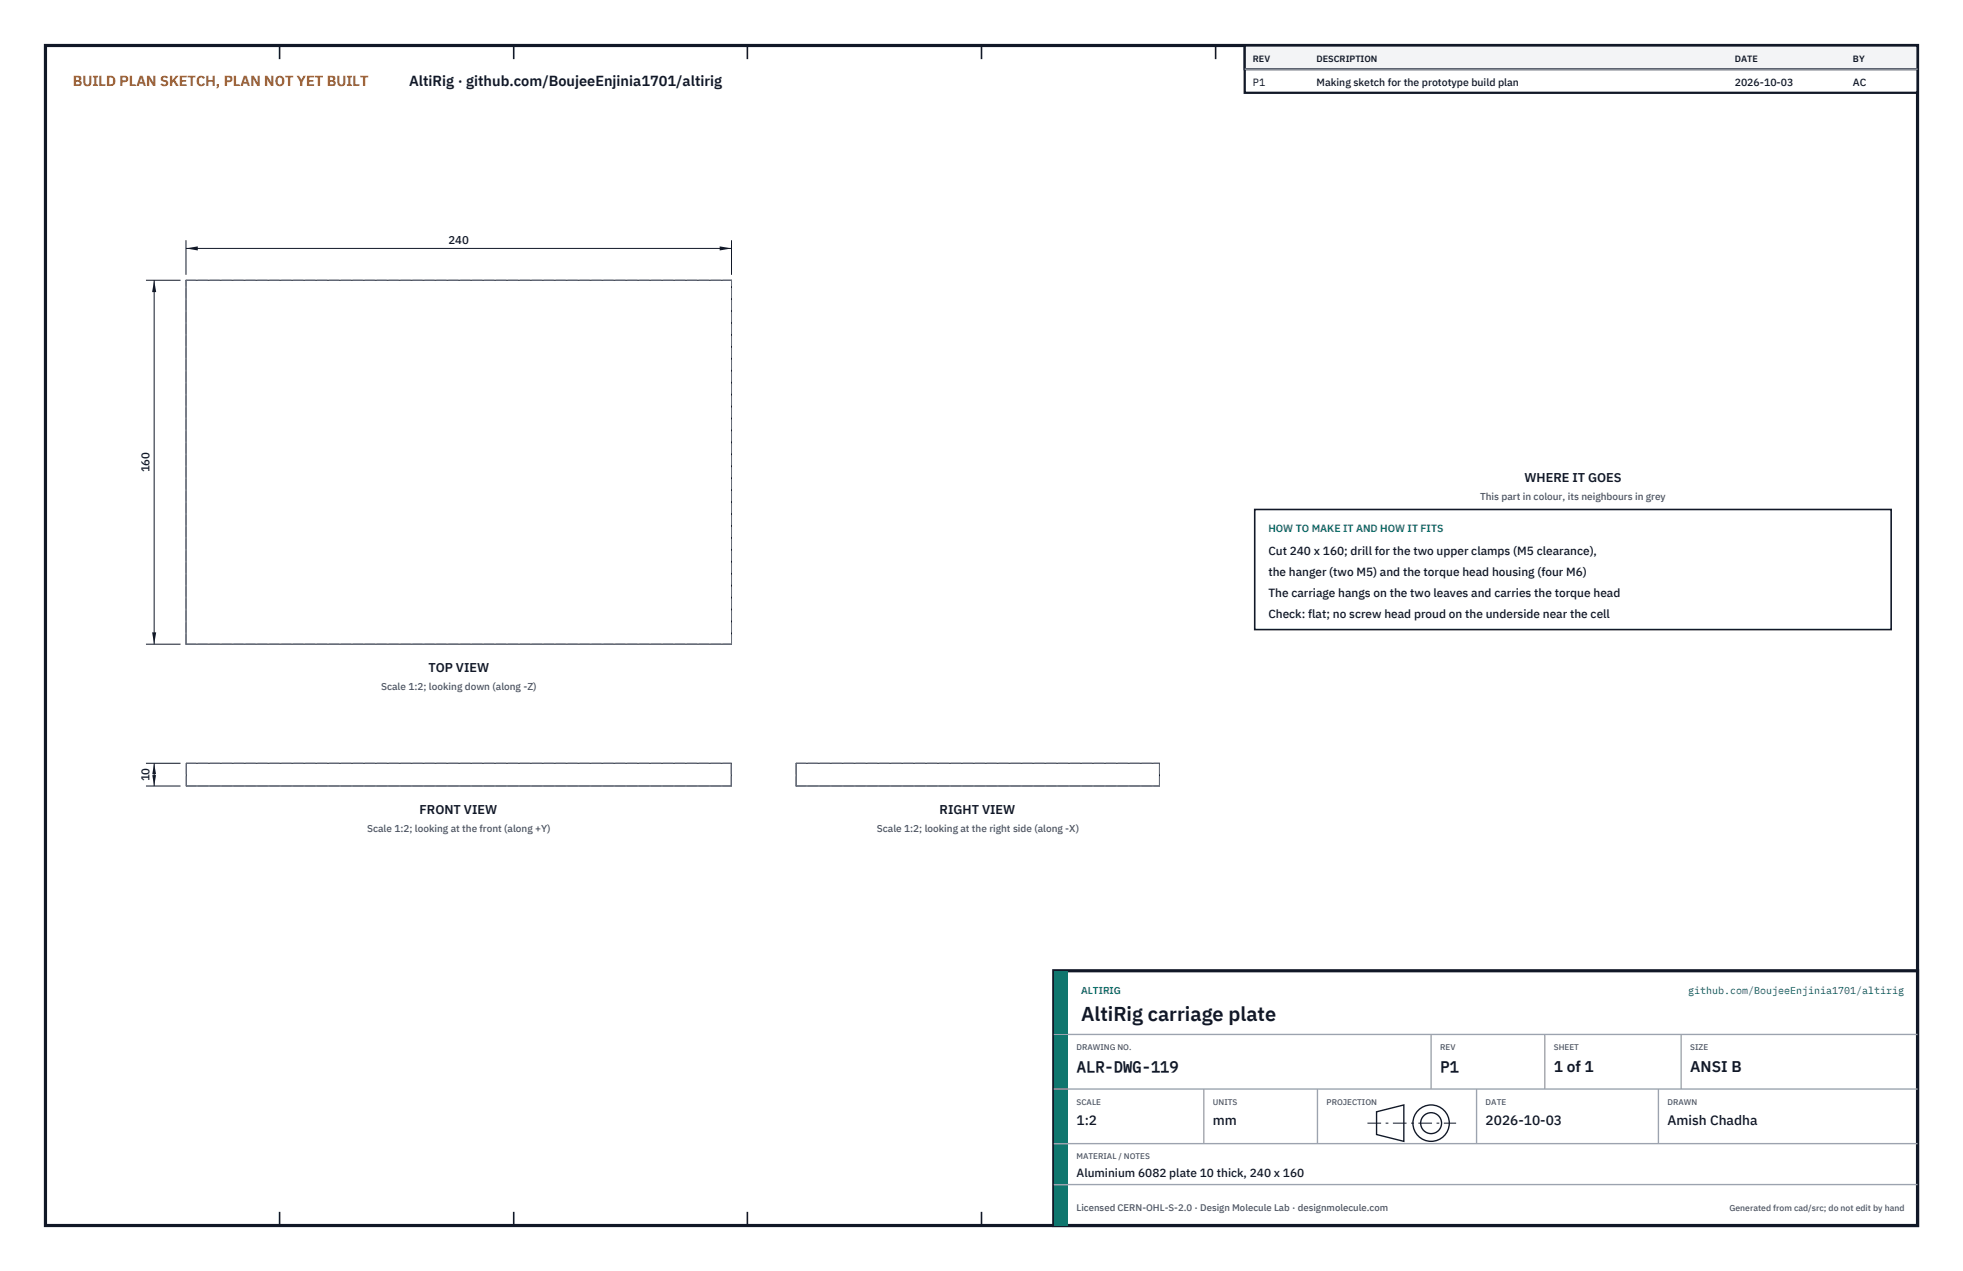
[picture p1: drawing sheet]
<svg xmlns="http://www.w3.org/2000/svg" width="432mm" height="279mm" viewBox="0 0 432 279" stroke-linecap="round" stroke-linejoin="round" font-family="sans-serif">
<defs><g id="words">
<text font-size="4.4" fill="#111827" x="237.8" y="224.4">AltiRig carriage plate</text>
<g font-size="3.4" fill="#111827">
<text x="236.8" y="235.6">ALR-DWG-119</text>
<text x="316.8" y="235.6">P1</text>
<text x="341.8" y="235.6">1 of 1</text>
<text x="371.8" y="235.6">ANSI B</text>
</g>
<text font-size="3.2" fill="#b45309" x="16" y="19">BUILD PLAN SKETCH, PLAN NOT YET BUILT</text>
<text font-size="3.2" fill="#111827" x="90" y="19">AltiRig · github.com/BoujeeEnjinia1701/altirig</text>
<g font-size="3" fill="#111827">
<text x="236.8" y="247.2">1:2</text>
<text x="266.8" y="247.2">mm</text>
<text x="326.8" y="247.2">2026-10-03</text>
<text x="366.8" y="247.2">Amish Chadha</text>
</g>
<g font-size="2.8" fill="#111827">
<text x="335.3" y="106">WHERE IT GOES</text>
<text x="94.2" y="147.7">TOP VIEW</text>
<text x="92.3" y="178.9">FRONT VIEW</text>
<text x="206.7" y="178.9">RIGHT VIEW</text>
</g>
<g font-size="2.6" fill="#111827">
<text x="279" y="122">Cut 240 x 160; drill for the two upper clamps (M5 clearance),</text>
<text x="279" y="126.6">the hanger (two M5) and the torque head housing (four M6)</text>
<text x="279" y="131.2">The carriage hangs on the two leaves and carries the torque head</text>
<text x="279" y="135.8">Check: flat; no screw head proud on the underside near the cell</text>
<text x="236.8" y="258.8">Aluminium 6082 plate 10 thick, 240 x 160</text>
</g>
<g font-size="2.5" fill="#111827">
<text x="98.6" y="53.6">240</text>
<text x="32.9" y="103.9" transform="rotate(-90 32.9 103.9)">160</text>
<text x="32.9" y="171.8" transform="rotate(-90 32.9 171.8)">10</text>
</g>
<g font-size="2.3" fill="#111827">
<text x="275.6" y="18.8">P1</text>
<text x="289.6" y="18.8">Making sketch for the prototype build plan</text>
<text x="381.6" y="18.8">2026-10-03</text>
<text x="407.6" y="18.8">AC</text>
</g>
<text font-size="2.3" fill="#0f766e" x="279" y="117">HOW TO MAKE IT AND HOW IT FITS</text>
<g font-size="2.2" fill="#4b5563">
<text x="325.6" y="110">This part in colour, its neighbours in grey</text>
<text x="83.8" y="151.7">Scale 1:2; looking down (along -Z)</text>
<text x="80.7" y="182.9">Scale 1:2; looking at the front (along +Y)</text>
<text x="192.9" y="182.9">Scale 1:2; looking at the right side (along -X)</text>
</g>
<g font-size="2.2" fill="#0f766e">
<text x="237.8" y="218.4">ALTIRIG</text>
<text x="371.4" y="218.4">github.com/BoujeeEnjinia1701/altirig</text>
</g>
<text font-size="2.1" fill="#4b5563" x="236.8" y="266.2">Licensed CERN-OHL-S-2.0 · Design Molecule Lab · designmolecule.com</text>
<g font-size="2" fill="#111827">
<text x="275.6" y="13.6">REV</text>
<text x="289.6" y="13.6">DESCRIPTION</text>
<text x="381.6" y="13.6">DATE</text>
<text x="407.6" y="13.6">BY</text>
</g>
<text font-size="1.9" fill="#4b5563" x="380.4" y="266.2">Generated from cad/src; do not edit by hand</text>
<g font-size="1.8" fill="#4b5563">
<text x="236.8" y="230.8">DRAWING NO.</text>
<text x="316.8" y="230.8">REV</text>
<text x="341.8" y="230.8">SHEET</text>
<text x="371.8" y="230.8">SIZE</text>
<text x="236.8" y="242.8">SCALE</text>
<text x="266.8" y="242.8">UNITS</text>
<text x="291.8" y="242.8">PROJECTION</text>
<text x="326.8" y="242.8">DATE</text>
<text x="366.8" y="242.8">DRAWN</text>
<text x="236.8" y="254.8">MATERIAL / NOTES</text>
</g>
</g></defs>
<path d="M10 10h411.8v259.4h-411.8z" fill="none" stroke="#111827" stroke-width=".7" stroke-linecap="butt"/>
<g fill="none" stroke="#111827" stroke-width=".35">
<path d="M61.5 10v3M113 10v3M164.4 10v3M215.9 10v3M267.4 10v3M318.9 10v3M370.3 10v3M61.5 266.4v3M113 266.4v3M164.4 266.4v3M215.9 266.4v3M267.4 266.4v3"/>
<path d="M318.9 266.4v3M370.3 266.4v3"/>
</g>
<path d="M40.9 61.6h120v80h-120zM41 167.8h119.9v5h-119.9zM175.1 167.8h79.9v5h-79.9z" fill="none" stroke="#111727" stroke-width=".22"/>
<path d="M40.9 61.6h120M40.9 141.6v-80M40.9 141.6h120M160.9 141.6v-80M41 172.8v-5M41 172.8h119.9M41 167.8h119.9M160.9 172.8v-5M175.1 172.8v-5M175.1 167.8h79.9M175.1 172.8h79.9M255 172.8v-5" fill="none" stroke="#6a7180" stroke-width=".22" stroke-dasharray="2.1 .5"/>
<path d="M40.9 52.8v7.6M40.9 54.6h120M160.9 52.8v7.6" fill="none" stroke="#111827" stroke-width=".22"/>
<path d="M40.9 54.6l2.6-.4v.9zM158.3 54.2v.9l2.6-.5z" fill="#111827"/>
<path d="M32.1 61.6h7.6M33.9 61.6v80M32.1 141.6h7.6" fill="none" stroke="#111827" stroke-width=".22"/>
<path d="M33.9 61.6l-.4 2.6h.9zM33.5 139h.9l-.5 2.6z" fill="#111827"/>
<path d="M32.1 167.8h7.6M32.1 172.8h7.6M33.9 167.8v5" fill="none" stroke="#111827" stroke-width=".22"/>
<path d="M33.9 167.8l-.4 2.6h.9zM33.5 170.2h.9l-.5 2.6z" fill="#111827"/>
<path d="M276 112h140v26.4h-140z" fill="#fff" stroke="#111827" stroke-width=".35"/>
<path d="M273.8 10h148v10.4h-148z" fill="#fff" stroke="#111827" stroke-width=".5"/>
<path d="M273.8 10h148v5.2h-148z" fill="#f3f4f6" stroke="#111827" stroke-width=".5"/>
<path d="M273.8 15.2h148" fill="none" stroke="#9ca3af" stroke-width=".3"/>
<path d="M231.8 213.4h190v56h-190z" fill="#fff" stroke="#111827" stroke-width=".7" stroke-linecap="butt"/>
<path d="M231.8 213.4h3v56h-3z" fill="#0f766e"/>
<path d="M231.8 227.4h190M231.8 239.4h190M264.8 239.4v12M289.8 239.4v12M314.8 227.4v12M324.8 239.4v12M339.8 227.4v12M364.8 239.4v12M369.8 227.4v12M231.8 251.4h190M231.8 260.4h190" fill="none" stroke="#9ca3af" stroke-width=".3"/>
<g fill="none" stroke="#111827" stroke-width=".3">
<path d="M302.8 244.4l6-1.5v8l-6-1.5z"/>
<circle cx="314.8" cy="246.9" r="4"/>
<circle cx="314.8" cy="246.9" r="2.3"/>
</g>
<path d="M300.8 246.9h19.5" fill="none" stroke="#111827" stroke-width=".22" stroke-dasharray="3 1 .6 1" stroke-linecap="butt"/>
<use href="#words"/>
</svg>
